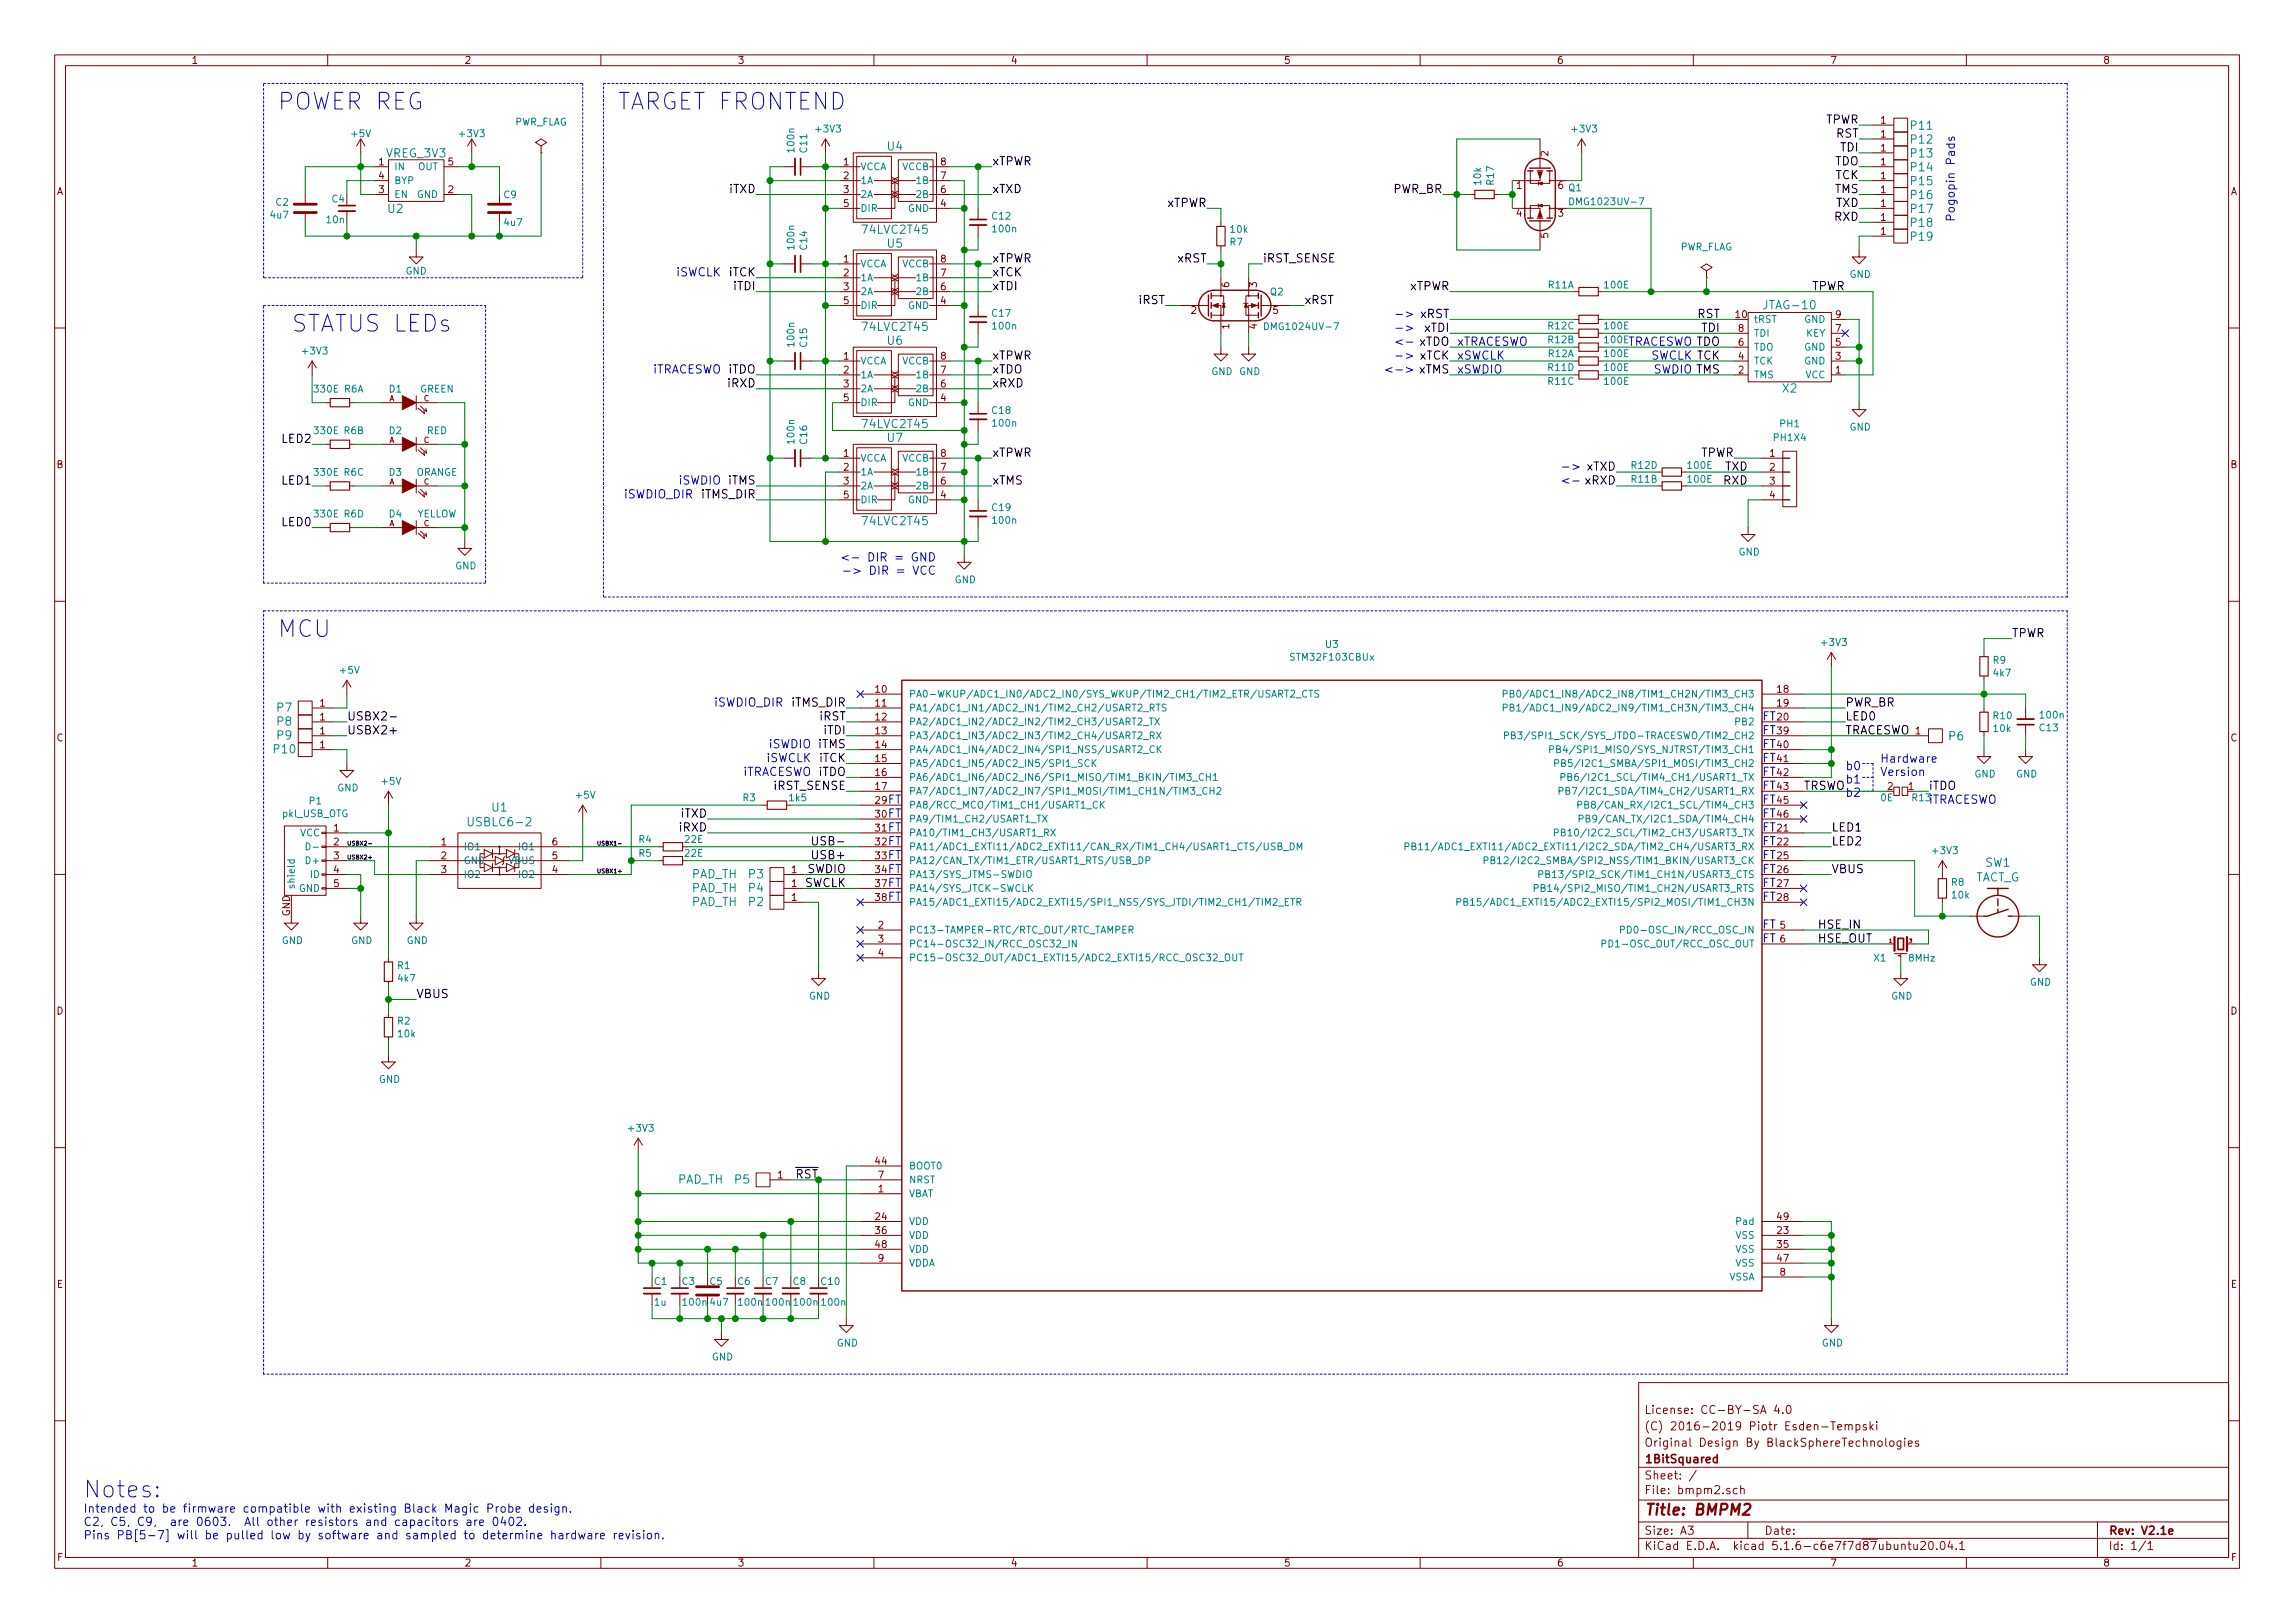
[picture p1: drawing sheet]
<svg xmlns="http://www.w3.org/2000/svg" width="420mm" height="297mm" viewBox="0 0 420 297" stroke-linecap="round" stroke-linejoin="round" font-family="sans-serif">
<defs><g id="words">
<g font-size="4.2" fill="#0000c2">
<text x="50.8" y="20.1">POWER REG</text>
<text x="113" y="20.1">TARGET FRONTEND</text>
<text x="53.3" y="60.7">STATUS LEDs</text>
<text x="50.8" y="116.6">MCU</text>
<text x="15.2" y="274.1">Notes:</text>
</g>
<text font-size="2.8" fill="#840000" x="301" y="277.3">Title: BMPM2</text>
<g font-size="2.1">
<text x="334.1" y="22.6">TPWR</text>
<text x="336.1" y="25.2">RST</text>
<text x="336.9" y="27.7">TDI</text>
<text x="133.6" y="35.3">iTXD</text>
<text x="181.6" y="35.3">xTXD</text>
<text x="181.6" y="30.3">xTPWR</text>
<text x="255" y="35.3">PWR_BR</text>
<text x="335.9" y="35.3">TMS</text>
<text x="335.9" y="30.3">TDO</text>
<text x="336" y="32.8">TCK</text>
<text x="213.6" y="37.9">xTPWR</text>
<text x="335.9" y="40.4">RXD</text>
<text x="336.1" y="37.9">TXD</text>
<text x="133.5" y="50.6">iTCK</text>
<text x="134.4" y="53.1">iTDI</text>
<text x="181.6" y="50.6">xTCK</text>
<text x="181.6" y="53.1">xTDI</text>
<text x="181.6" y="48">xTPWR</text>
<text x="215.5" y="48">xRST</text>
<text x="231.1" y="48">iRST_SENSE</text>
<text x="258" y="53.1">xTPWR</text>
<text x="331.6" y="53.1">TPWR</text>
<text x="208.5" y="55.7">iRST</text>
<text x="238.8" y="55.7">xRST</text>
<text x="310.7" y="58.2">RST</text>
<text x="181.6" y="65.8">xTPWR</text>
<text x="260.8" y="60.7">xTDI</text>
<text x="311.5" y="60.7">TDI</text>
<text x="133.3" y="68.4">iTDO</text>
<text x="133.3" y="70.9">iRXD</text>
<text x="181.6" y="68.4">xTDO</text>
<text x="181.6" y="70.9">xRXD</text>
<text x="51.7" y="81.1">LED2</text>
<text x="181.6" y="83.6">xTPWR</text>
<text x="311.3" y="83.6">TPWR</text>
<text x="51.7" y="88.7">LED1</text>
<text x="181.6" y="88.7">xTMS</text>
<text x="315.6" y="88.7">RXD</text>
<text x="315.8" y="86.1">TXD</text>
<text x="128.5" y="91.2">iTMS_DIR</text>
<text x="51.7" y="96.3">LED0</text>
<text x="368.3" y="116.6">TPWR</text>
<text x="63.5" y="131.9">USBX2-</text>
<text x="145" y="129.3">iTMS_DIR</text>
<text x="150.1" y="131.9">iRST</text>
<text x="337.8" y="129.3">PWR_BR</text>
<text x="337.8" y="131.9">LED0</text>
<text x="63.5" y="134.4">USBX2+</text>
<text x="150.9" y="134.4">iTDI</text>
<text x="337.8" y="134.4">TRACESWO</text>
<text x="149.9" y="142">iTDO</text>
<text x="150" y="139.5">iTCK</text>
<text x="124.7" y="149.6">iTXD</text>
<text x="141.7" y="144.6">iRST_SENSE</text>
<text x="330.2" y="144.6">TRSWO</text>
<text x="353.1" y="144.6">iTDO</text>
<text x="124.5" y="152.2">iRXD</text>
<text x="149.8" y="154.7">USB-</text>
<text x="335.3" y="154.7">LED2</text>
<text x="335.3" y="152.2">LED1</text>
<text x="147.8" y="159.8">SWDIO</text>
<text x="149.2" y="157.3">USB+</text>
<text x="335.3" y="159.8">VBUS</text>
<text x="147.2" y="162.3">SWCLK</text>
<text x="332.7" y="172.5">HSE_OUT</text>
<text x="332.7" y="170">HSE_IN</text>
<text x="76.2" y="182.7">VBUS</text>
</g>
<g font-size="2.1" fill="#008484">
<text x="349.9" y="23.7">P11</text>
<text x="70.7" y="28.8">VREG_3V3</text>
<text x="162.5" y="27.5">U4</text>
<text x="349.9" y="26.3">P12</text>
<text x="349.9" y="28.8">P13</text>
<text x="349.9" y="31.4">P14</text>
<text x="349.9" y="33.9">P15</text>
<text x="71" y="39">U2</text>
<text x="349.9" y="36.4">P16</text>
<text x="349.9" y="39">P17</text>
<text x="349.9" y="41.5">P18</text>
<text x="158.1" y="42.8">74LVC2T45</text>
<text x="162.5" y="45.3">U5</text>
<text x="349.9" y="44.1">P19</text>
<text x="323.3" y="56.6">JTAG-10</text>
<text x="158.1" y="60.6">74LVC2T45</text>
<text x="162.5" y="63.1">U6</text>
<text x="326.4" y="71.8">X2</text>
<text x="158.1" y="78.3">74LVC2T45</text>
<text x="162.5" y="80.9">U7</text>
<text x="158.1" y="96.1">74LVC2T45</text>
<text x="50.7" y="130.3">P7</text>
<text x="50.2" y="137.9">P10</text>
<text x="50.7" y="132.8">P8</text>
<text x="50.7" y="135.3">P9</text>
<text x="356.8" y="135.5">P6</text>
<text x="90.1" y="148.5">U1</text>
<text x="86.3" y="151.2">USBLC6-2</text>
<text x="126.6" y="160.7">PAD_TH</text>
<text x="137.1" y="160.7">P3</text>
<text x="361.5" y="161.3">TACT_G</text>
<text x="363.5" y="158.6">SW1</text>
<text x="126.6" y="165.8">PAD_TH</text>
<text x="126.6" y="163.3">PAD_TH</text>
<text x="137.1" y="165.8">P2</text>
<text x="137.1" y="163.3">P4</text>
<text x="124" y="216.6">PAD_TH</text>
<text x="134.6" y="216.6">P5</text>
</g>
<g font-size="2.1" fill="#0000c2">
<text x="357.9" y="40.7" transform="rotate(-90 357.9 40.7)">Pogopin Pads</text>
<text x="123.7" y="50.6">iSWCLK</text>
<text x="257.1" y="58.2">-&gt; xRST</text>
<text x="257.1" y="63.3">&lt;- xTDO xTRACESWO</text>
<text x="257.1" y="65.8">-&gt; xTCK</text>
<text x="266.7" y="65.8">xSWCLK</text>
<text x="297.5" y="63.3">TRACESWO TDO</text>
<text x="302.1" y="65.8">SWCLK TCK</text>
<text x="119.1" y="68.4">iTRACESWO</text>
<text x="255.9" y="68.4">&lt;-&gt; xTMS xSWDIO</text>
<text x="302.7" y="68.4">SWDIO TMS</text>
<text x="124.3" y="88.7">iSWDIO iTMS</text>
<text x="287.6" y="86.1">-&gt; xTXD</text>
<text x="287.6" y="88.7">&lt;- xRXD</text>
<text x="114.4" y="91.2">iSWDIO_DIR</text>
<text x="158.1" y="102.8">&lt;- DIR = GND</text>
<text x="158.4" y="105.2">-&gt; DIR = VCC</text>
<text x="130.9" y="129.3">iSWDIO_DIR</text>
<text x="322.6" y="131.9">FT</text>
<text x="140.8" y="136.9">iSWDIO iTMS</text>
<text x="322.6" y="136.9">FT</text>
<text x="322.6" y="134.4">FT</text>
<text x="135.6" y="142">iTRACESWO</text>
<text x="140.2" y="139.5">iSWCLK</text>
<text x="322.6" y="142">FT</text>
<text x="322.6" y="139.5">FT</text>
<text x="337.8" y="141">b0</text>
<text x="337.8" y="143.4">b1</text>
<text x="344.2" y="139.6">Hardware</text>
<text x="344.2" y="142">Version</text>
<text x="162.5" y="147.1">FT</text>
<text x="162.5" y="149.6">FT</text>
<text x="322.6" y="149.6">FT</text>
<text x="322.6" y="147.1">FT</text>
<text x="322.6" y="144.6">FT</text>
<text x="337.8" y="145.8">b2</text>
<text x="353.1" y="147.1">iTRACESWO</text>
<text x="162.5" y="154.7">FT</text>
<text x="162.5" y="152.2">FT</text>
<text x="322.6" y="152.2">FT</text>
<text x="322.6" y="154.7">FT</text>
<text x="162.5" y="159.8">FT</text>
<text x="162.5" y="157.3">FT</text>
<text x="322.6" y="157.3">FT</text>
<text x="322.6" y="159.8">FT</text>
<text x="162.5" y="164.9">FT</text>
<text x="162.5" y="162.3">FT</text>
<text x="322.6" y="162.3">FT</text>
<text x="322.6" y="164.9">FT</text>
<text x="322.6" y="172.5">FT</text>
<text x="322.6" y="170">FT</text>
<text x="15.2" y="276.8">Intended to be firmware compatible with existing Black Magic Probe design.</text>
<text x="15.2" y="279.3">C2, C5, C9, are 0603. All other resistors and capacitors are 0402.</text>
<text x="15.2" y="281.7">Pins PB[5-7] will be pulled low by software and sampled to determine hardware revision.</text>
</g>
<text font-size="2.1" fill="#008400" x="145.6" y="215.7">RST</text>
<g font-size="2.1" fill="#840000">
<text x="301" y="261.8">(C) 2016-2019 Piotr Esden-Tempski</text>
<text x="301" y="258.8">License: CC-BY-SA 4.0</text>
<text x="301" y="267.8">1BitSquared</text>
<text x="301" y="264.8">Original Design By BlackSphereTechnologies</text>
<text x="301" y="273.5">File: bmpm2.sch</text>
<text x="301" y="270.8">Sheet: /</text>
<text x="301" y="280.9">Size: A3</text>
<text x="323" y="280.9">Date:</text>
<text x="386" y="280.9">Rev: V2.1e</text>
<text x="301" y="283.7">KiCad E.D.A. kicad 5.1.6-c6e7f7d87ubuntu20.04.1</text>
<text x="386" y="283.7">Id: 1/1</text>
</g>
<g font-size="1.8" fill="#840000">
<text x="35" y="11.7">1</text>
<text x="85" y="11.7">2</text>
<text x="135" y="11.7">3</text>
<text x="185" y="11.7">4</text>
<text x="235" y="11.7">5</text>
<text x="285" y="11.7">6</text>
<text x="335" y="11.7">7</text>
<text x="385" y="11.7">8</text>
<text x="344.3" y="22.6">1</text>
<text x="283.5" y="28.6" transform="rotate(-90 283.5 28.6)">2</text>
<text x="344.3" y="25.2">1</text>
<text x="344.3" y="27.7">1</text>
<text x="10.4" y="35.7">A</text>
<text x="69.4" y="30.3">1</text>
<text x="69.4" y="35.3">3</text>
<text x="69.4" y="32.8">4</text>
<text x="82.1" y="35.3">2</text>
<text x="82.1" y="30.3">5</text>
<text x="154.5" y="30.3">1</text>
<text x="154.5" y="32.8">2</text>
<text x="154.5" y="35.3">3</text>
<text x="172.2" y="35.3">6</text>
<text x="172.2" y="32.8">7</text>
<text x="172.2" y="30.3">8</text>
<text x="277.6" y="34.6">1</text>
<text x="344.3" y="30.3">1</text>
<text x="344.3" y="32.8">1</text>
<text x="344.3" y="35.3">1</text>
<text x="408.4" y="35.7">A</text>
<text x="154.5" y="37.9">5</text>
<text x="172.2" y="37.9">4</text>
<text x="277.6" y="39.7">4</text>
<text x="285.3" y="39.7">3</text>
<text x="344.3" y="37.9">1</text>
<text x="344.3" y="40.4">1</text>
<text x="283.5" y="43.6" transform="rotate(-90 283.5 43.6)">5</text>
<text x="344.3" y="43">1</text>
<text x="154.5" y="48">1</text>
<text x="154.5" y="50.6">2</text>
<text x="154.5" y="53.1">3</text>
<text x="172.2" y="53.1">6</text>
<text x="172.2" y="50.6">7</text>
<text x="172.2" y="48">8</text>
<text x="225" y="52.6" transform="rotate(-90 225 52.6)">6</text>
<text x="230.1" y="52.6" transform="rotate(-90 230.1 52.6)">3</text>
<text x="154.5" y="55.7">5</text>
<text x="172.2" y="55.7">4</text>
<text x="218.1" y="57.4">2</text>
<text x="233.1" y="57.4">5</text>
<text x="317.8" y="58.2">10</text>
<text x="336.1" y="58.2">9</text>
<text x="154.5" y="65.8">1</text>
<text x="172.2" y="65.8">8</text>
<text x="225" y="60.2" transform="rotate(-90 225 60.2)">1</text>
<text x="230.1" y="60.2" transform="rotate(-90 230.1 60.2)">4</text>
<text x="318.3" y="65.8">4</text>
<text x="318.3" y="63.3">6</text>
<text x="318.3" y="60.7">8</text>
<text x="336.1" y="65.8">3</text>
<text x="336.1" y="63.3">5</text>
<text x="336.1" y="60.7">7</text>
<text x="154.5" y="68.4">2</text>
<text x="154.5" y="70.9">3</text>
<text x="172.2" y="70.9">6</text>
<text x="172.2" y="68.4">7</text>
<text x="318.3" y="68.4">2</text>
<text x="336.1" y="68.4">1</text>
<text x="154.5" y="73.4">5</text>
<text x="172.2" y="73.4">4</text>
<text x="154.5" y="83.6">1</text>
<text x="172.2" y="83.6">8</text>
<text x="324" y="83.6">1</text>
<text x="10.4" y="85.7">B</text>
<text x="154.5" y="86.1">2</text>
<text x="154.5" y="88.7">3</text>
<text x="172.2" y="88.7">6</text>
<text x="172.2" y="86.1">7</text>
<text x="324" y="86.1">2</text>
<text x="324" y="88.7">3</text>
<text x="408.4" y="85.7">B</text>
<text x="154.5" y="91.2">5</text>
<text x="172.2" y="91.2">4</text>
<text x="324" y="91.2">4</text>
<text x="58.6" y="129.3">1</text>
<text x="58.6" y="131.9">1</text>
<text x="160.3" y="126.8">10</text>
<text x="160.3" y="129.3">11</text>
<text x="160.3" y="131.9">12</text>
<text x="325.4" y="126.8">18</text>
<text x="325.4" y="129.3">19</text>
<text x="325.4" y="131.9">20</text>
<text x="10.4" y="135.7">C</text>
<text x="58.6" y="134.4">1</text>
<text x="58.6" y="136.9">1</text>
<text x="160.3" y="134.4">13</text>
<text x="160.3" y="136.9">14</text>
<text x="325.4" y="134.4">39</text>
<text x="325.4" y="136.9">40</text>
<text x="350.7" y="134.4">1</text>
<text x="408.4" y="135.7">C</text>
<text x="160.3" y="139.5">15</text>
<text x="160.3" y="142">16</text>
<text x="325.4" y="139.5">41</text>
<text x="325.4" y="142">42</text>
<text x="160.3" y="144.6">17</text>
<text x="160.3" y="147.1">29</text>
<text x="160.3" y="149.6">30</text>
<text x="325.4" y="144.6">43</text>
<text x="325.4" y="147.1">45</text>
<text x="325.4" y="149.6">46</text>
<text x="345.6" y="144.6">2</text>
<text x="349.4" y="144.6">1</text>
<text x="61.1" y="152.2">1</text>
<text x="61.1" y="154.7">2</text>
<text x="80.8" y="154.7">1</text>
<text x="101.1" y="154.7">6</text>
<text x="160.3" y="152.2">31</text>
<text x="160.3" y="154.7">32</text>
<text x="325.4" y="152.2">21</text>
<text x="325.4" y="154.7">22</text>
<text x="61.1" y="157.3">3</text>
<text x="61.1" y="159.8">4</text>
<text x="80.8" y="157.3">2</text>
<text x="80.8" y="159.8">3</text>
<text x="101.1" y="159.8">4</text>
<text x="101.1" y="157.3">5</text>
<text x="144.9" y="159.8">1</text>
<text x="160.3" y="157.3">33</text>
<text x="160.3" y="159.8">34</text>
<text x="325.4" y="157.3">25</text>
<text x="325.4" y="159.8">26</text>
<text x="53.1" y="167.7" transform="rotate(-90 53.1 167.7)">GND</text>
<text x="61.1" y="162.3">5</text>
<text x="144.9" y="164.9">1</text>
<text x="144.9" y="162.3">1</text>
<text x="160.3" y="162.3">37</text>
<text x="160.3" y="164.9">38</text>
<text x="325.4" y="162.3">27</text>
<text x="325.4" y="164.9">28</text>
<text x="160.8" y="170">2</text>
<text x="160.8" y="172.5">3</text>
<text x="325.9" y="170">5</text>
<text x="325.9" y="172.5">6</text>
<text x="160.8" y="175">4</text>
<text x="10.4" y="185.7">D</text>
<text x="408.4" y="185.7">D</text>
<text x="142.4" y="215.7">1</text>
<text x="160.3" y="213.1">44</text>
<text x="160.8" y="215.7">7</text>
<text x="160.8" y="218.2">1</text>
<text x="160.3" y="223.3">24</text>
<text x="160.3" y="225.8">36</text>
<text x="325.4" y="223.3">49</text>
<text x="325.4" y="225.8">23</text>
<text x="160.3" y="228.4">48</text>
<text x="160.8" y="230.9">9</text>
<text x="325.4" y="228.4">35</text>
<text x="325.4" y="230.9">47</text>
<text x="325.9" y="233.5">8</text>
<text x="10.4" y="235.7">E</text>
<text x="408.4" y="235.7">E</text>
<text x="10.5" y="285.7">F</text>
<text x="35" y="286.7">1</text>
<text x="85" y="286.7">2</text>
<text x="135" y="286.7">3</text>
<text x="185" y="286.7">4</text>
<text x="235" y="286.7">5</text>
<text x="285" y="286.7">6</text>
<text x="335" y="286.7">7</text>
<text x="385" y="286.7">8</text>
<text x="408.5" y="285.7">F</text>
</g>
<g font-size="1.8" fill="#008484">
<text x="94.1" y="23">PWR_FLAG</text>
<text x="64.4" y="25.1">+5V</text>
<text x="84.3" y="25.1">+3V3</text>
<text x="145.4" y="27.7" transform="rotate(-90 145.4 27.7)">100n</text>
<text x="147.8" y="27.9" transform="rotate(-90 147.8 27.9)">C11</text>
<text x="149.5" y="24.2">+3V3</text>
<text x="287.9" y="24.2">+3V3</text>
<text x="72.1" y="31.2">IN</text>
<text x="72.1" y="33.7">BYP</text>
<text x="76.5" y="31.2">OUT</text>
<text x="157.5" y="31.2">VCCA</text>
<text x="157.5" y="33.7">1A</text>
<text x="165.2" y="31.2">VCCB</text>
<text x="167.9" y="33.7">1B</text>
<text x="271.2" y="33.8" transform="rotate(-90 271.2 33.8)">10k</text>
<text x="273.5" y="33.8" transform="rotate(-90 273.5 33.8)">R17</text>
<text x="49.6" y="40">4u7</text>
<text x="50.5" y="37.7">C2</text>
<text x="59.9" y="40.9">10n</text>
<text x="60.8" y="37">C4</text>
<text x="72.1" y="36.2">EN</text>
<text x="76.3" y="36.2">GND</text>
<text x="92.3" y="36.3">C9</text>
<text x="92.4" y="41.4">4u7</text>
<text x="157.5" y="36.2">2A</text>
<text x="157.5" y="38.8">DIR</text>
<text x="166.2" y="38.8">GND</text>
<text x="167.9" y="36.2">2B</text>
<text x="181.7" y="40.2">C12</text>
<text x="288.1" y="37.6">DMG1023UV-7</text>
<text x="145.4" y="45.5" transform="rotate(-90 145.4 45.5)">100n</text>
<text x="147.8" y="45.7" transform="rotate(-90 147.8 45.7)">C14</text>
<text x="181.9" y="42.5">100n</text>
<text x="225.2" y="44.9">R7</text>
<text x="225.3" y="42.6">10k</text>
<text x="307.5" y="45.8">PWR_FLAG</text>
<text x="74.2" y="50.3">GND</text>
<text x="157.5" y="48.9">VCCA</text>
<text x="157.5" y="51.5">1A</text>
<text x="165.2" y="48.9">VCCB</text>
<text x="167.9" y="51.5">1B</text>
<text x="283.5" y="52.8">R11A</text>
<text x="293.9" y="52.8">100E</text>
<text x="338.6" y="50.9">GND</text>
<text x="157.5" y="54">2A</text>
<text x="157.5" y="56.6">DIR</text>
<text x="166.2" y="56.6">GND</text>
<text x="167.9" y="54">2B</text>
<text x="181.7" y="58">C17</text>
<text x="232.6" y="54.1">Q2</text>
<text x="321.1" y="59.1">tRST</text>
<text x="330.3" y="59.1">GND</text>
<text x="55.5" y="64.9">+3V3</text>
<text x="145.4" y="63.3" transform="rotate(-90 145.4 63.3)">100n</text>
<text x="147.8" y="63.4" transform="rotate(-90 147.8 63.4)">C15</text>
<text x="181.9" y="60.3">100n</text>
<text x="232.2" y="60.4">DMG1024UV-7</text>
<text x="283.5" y="60.3">R12C</text>
<text x="283.5" y="65.4">R12A</text>
<text x="283.5" y="62.8">R12B</text>
<text x="293.9" y="60.3">100E</text>
<text x="293.9" y="65.4">100E</text>
<text x="293.9" y="62.8">100E</text>
<text x="321.1" y="64.2">TDO</text>
<text x="321.1" y="61.6">TDI</text>
<text x="330.3" y="64.2">GND</text>
<text x="330.6" y="61.6">KEY</text>
<text x="57.6" y="71.8">330E</text>
<text x="63" y="71.8">R6A</text>
<text x="71.3" y="71.8">D1</text>
<text x="76.9" y="71.8">GREEN</text>
<text x="157.5" y="66.7">VCCA</text>
<text x="157.5" y="69.3">1A</text>
<text x="157.5" y="71.8">2A</text>
<text x="165.2" y="66.7">VCCB</text>
<text x="167.9" y="71.8">2B</text>
<text x="167.9" y="69.3">1B</text>
<text x="221.8" y="68.6">GND GND</text>
<text x="283.5" y="67.9">R11D</text>
<text x="283.5" y="70.4">R11C</text>
<text x="293.9" y="67.9">100E</text>
<text x="293.9" y="70.4">100E</text>
<text x="321.1" y="69.3">TMS</text>
<text x="321.1" y="66.7">TCK</text>
<text x="330.3" y="66.7">GND</text>
<text x="330.5" y="69.3">VCC</text>
<text x="157.5" y="74.3">DIR</text>
<text x="166.2" y="74.3">GND</text>
<text x="181.7" y="75.8">C18</text>
<text x="57.6" y="79.5">330E</text>
<text x="63" y="79.5">R6B</text>
<text x="71.3" y="79.5">D2</text>
<text x="78.2" y="79.5">RED</text>
<text x="145.4" y="81.1" transform="rotate(-90 145.4 81.1)">100n</text>
<text x="147.8" y="81.2" transform="rotate(-90 147.8 81.2)">C16</text>
<text x="181.9" y="78.1">100n</text>
<text x="324.9" y="80.7">PH1X4</text>
<text x="326" y="78.2">PH1</text>
<text x="338.6" y="78.8">GND</text>
<text x="57.6" y="87.1">330E</text>
<text x="63" y="87.1">R6C</text>
<text x="71.3" y="87.1">D3</text>
<text x="76.1" y="87.1">ORANGE</text>
<text x="157.5" y="84.5">VCCA</text>
<text x="157.5" y="87">1A</text>
<text x="157.5" y="89.6">2A</text>
<text x="165.2" y="84.5">VCCB</text>
<text x="167.9" y="89.6">2B</text>
<text x="167.9" y="87">1B</text>
<text x="298.7" y="85.8">R12D</text>
<text x="298.7" y="88.4">R11B</text>
<text x="309.1" y="85.8">100E</text>
<text x="309.1" y="88.4">100E</text>
<text x="57.6" y="94.7">330E</text>
<text x="63" y="94.7">R6D</text>
<text x="71.3" y="94.7">D4</text>
<text x="76.2" y="94.7">YELLOW</text>
<text x="157.5" y="92.1">DIR</text>
<text x="166.2" y="92.1">GND</text>
<text x="181.7" y="93.5">C19</text>
<text x="181.9" y="95.9">100n</text>
<text x="318.3" y="101.7">GND</text>
<text x="83.3" y="104.2">GND</text>
<text x="174.8" y="106.7">GND</text>
<text x="242.7" y="118.6">U3</text>
<text x="333.7" y="118.2">+3V3</text>
<text x="62.4" y="123.3">+5V</text>
<text x="236.6" y="120.9">STM32F103CBUx</text>
<text x="364.9" y="121.5">R9</text>
<text x="365" y="123.8">4k7</text>
<text x="166.4" y="127.7">PA0-WKUP/ADC1_IN0/ADC2_IN0/SYS_WKUP/TIM2_CH1/TIM2_ETR/USART2_CTS</text>
<text x="166.4" y="130.2">PA1/ADC1_IN1/ADC2_IN1/TIM2_CH2/USART2_RTS</text>
<text x="280.4" y="127.7">PB0/ADC1_IN8/ADC2_IN8/TIM1_CH2N/TIM3_CH3</text>
<text x="280.4" y="130.2">PB1/ADC1_IN9/ADC2_IN9/TIM1_CH3N/TIM3_CH4</text>
<text x="365" y="131.6">R10</text>
<text x="373.6" y="131.5">100n</text>
<text x="166.4" y="132.8">PA2/ADC1_IN2/ADC2_IN2/TIM2_CH3/USART2_TX</text>
<text x="166.4" y="135.3">PA3/ADC1_IN3/ADC2_IN3/TIM2_CH4/USART2_RX</text>
<text x="166.4" y="137.8">PA4/ADC1_IN4/ADC2_IN4/SPI1_NSS/USART2_CK</text>
<text x="279.1" y="135.3">PB3/SPI1_SCK/SYS_JTDO-TRACESWO/TIM2_CH2</text>
<text x="287.1" y="137.8">PB4/SPI1_MISO/SYS_NJTRST/TIM3_CH1</text>
<text x="317.9" y="132.8">PB2</text>
<text x="365" y="134">10k</text>
<text x="373.5" y="133.8">C13</text>
<text x="70" y="143.6">+5V</text>
<text x="166.4" y="140.4">PA5/ADC1_IN5/ADC2_IN5/SPI1_SCK</text>
<text x="166.4" y="142.9">PA6/ADC1_IN6/ADC2_IN6/SPI1_MISO/TIM1_BKIN/TIM3_CH1</text>
<text x="288.6" y="140.4">PB5/I2C1_SMBA/SPI1_MOSI/TIM3_CH2</text>
<text x="289.3" y="142.9">PB6/I2C1_SCL/TIM4_CH1/USART1_TX</text>
<text x="361.5" y="142.3">GND</text>
<text x="369.1" y="142.3">GND</text>
<text x="51.7" y="149.6">pkl_USB_OTG</text>
<text x="56.7" y="147.2">P1</text>
<text x="61.7" y="144.8">GND</text>
<text x="105.5" y="146.2">+5V</text>
<text x="136" y="146.6">R3</text>
<text x="144.6" y="146.6">1k5</text>
<text x="166.4" y="145.5">PA7/ADC1_IN7/ADC2_IN7/SPI1_MOSI/TIM1_CH1N/TIM3_CH2</text>
<text x="166.4" y="148">PA8/RCC_MCO/TIM1_CH1/USART1_CK</text>
<text x="288.9" y="145.5">PB7/I2C1_SDA/TIM4_CH2/USART1_RX</text>
<text x="292.3" y="148">PB8/CAN_RX/I2C1_SCL/TIM4_CH3</text>
<text x="344.3" y="146.6">0E</text>
<text x="54.9" y="153.1">VCC</text>
<text x="84.8" y="155.6">IO1</text>
<text x="95.2" y="155.6">IO1</text>
<text x="117" y="154.3">R4</text>
<text x="125.4" y="154.3">22E</text>
<text x="166.4" y="150.5">PA9/TIM1_CH2/USART1_TX</text>
<text x="166.4" y="153.1">PA10/TIM1_CH3/USART1_RX</text>
<text x="166.4" y="155.6">PA11/ADC1_EXTI11/ADC2_EXTI11/CAN_RX/TIM1_CH4/USART1_CTS/USB_DM</text>
<text x="263.5" y="155.6">PB11/ADC1_EXTI11/ADC2_EXTI11/I2C2_SDA/TIM2_CH4/USART3_RX</text>
<text x="288.3" y="153.1">PB10/I2C2_SCL/TIM2_CH3/USART3_TX</text>
<text x="292.3" y="150.5">PB9/CAN_TX/I2C1_SDA/TIM4_CH4</text>
<text x="56.4" y="158.2">D+</text>
<text x="56.9" y="160.7">ID</text>
<text x="84.8" y="158.2">GND</text>
<text x="84.8" y="160.7">IO2</text>
<text x="93.1" y="158.2">VBUS</text>
<text x="95.2" y="160.7">IO2</text>
<text x="117" y="156.8">R5</text>
<text x="125.4" y="156.8">22E</text>
<text x="166.4" y="158.2">PA12/CAN_TX/TIM1_ETR/USART1_RTS/USB_DP</text>
<text x="166.4" y="160.7">PA13/SYS_JTMS-SWDIO</text>
<text x="276.6" y="158.2">PB12/I2C2_SMBA/SPI2_NSS/TIM1_BKIN/USART3_CK</text>
<text x="285.4" y="160.7">PB13/SPI2_SCK/TIM1_CH1N/USART3_CTS</text>
<text x="354" y="156.3">+3V3</text>
<text x="54" y="162.9" transform="rotate(-90 54 162.9)">shield</text>
<text x="54.7" y="163.2">GND</text>
<text x="166.4" y="163.2">PA14/SYS_JTCK-SWCLK</text>
<text x="166.4" y="165.8">PA15/ADC1_EXTI15/ADC2_EXTI15/SPI1_NSS/SYS_JTDI/TIM2_CH1/TIM2_ETR</text>
<text x="272.4" y="165.8">PB15/ADC1_EXTI15/ADC2_EXTI15/SPI2_MOSI/TIM1_CH3N</text>
<text x="284.7" y="163.2">PB14/SPI2_MISO/TIM1_CH2N/USART3_RTS</text>
<text x="357.3" y="162.1">R8</text>
<text x="357.4" y="164.5">10k</text>
<text x="51.6" y="172.8">GND</text>
<text x="64.3" y="172.8">GND</text>
<text x="74.4" y="172.8">GND</text>
<text x="166.4" y="170.9">PC13-TAMPER-RTC/RTC_OUT/RTC_TAMPER</text>
<text x="166.4" y="173.4">PC14-OSC32_IN/RCC_OSC32_IN</text>
<text x="294.9" y="173.4">PD1-OSC_OUT/RCC_OSC_OUT</text>
<text x="298.8" y="170.9">PD0-OSC_IN/RCC_OSC_IN</text>
<text x="72.8" y="177.4">R1</text>
<text x="72.9" y="179.7">4k7</text>
<text x="166.4" y="175.9">PC15-OSC32_OUT/ADC1_EXTI15/ADC2_EXTI15/RCC_OSC32_OUT</text>
<text x="343.1" y="176">X1</text>
<text x="349.5" y="176">8MHz</text>
<text x="148.1" y="182.9">GND</text>
<text x="346.2" y="182.9">GND</text>
<text x="371.6" y="180.4">GND</text>
<text x="72.8" y="187.5">R2</text>
<text x="72.9" y="189.9">10k</text>
<text x="69.4" y="198.2">GND</text>
<text x="115.2" y="207.1">+3V3</text>
<text x="166.4" y="214">BOOT0</text>
<text x="166.4" y="216.6">NRST</text>
<text x="166.4" y="219.1">VBAT</text>
<text x="166.4" y="224.2">VDD</text>
<text x="166.4" y="226.7">VDD</text>
<text x="317.8" y="226.7">VSS</text>
<text x="318.1" y="224.2">Pad</text>
<text x="166.4" y="229.3">VDD</text>
<text x="166.4" y="231.8">VDDA</text>
<text x="317.8" y="229.3">VSS</text>
<text x="317.8" y="231.8">VSS</text>
<text x="119.8" y="235.2">C1</text>
<text x="119.9" y="239">1u</text>
<text x="124.9" y="235.2">C3</text>
<text x="125.2" y="239">100n</text>
<text x="130" y="235.2">C5</text>
<text x="130.1" y="239">4u7</text>
<text x="135.1" y="235.2">C6</text>
<text x="135.3" y="239">100n</text>
<text x="140.2" y="235.2">C7</text>
<text x="140.4" y="239">100n</text>
<text x="145.2" y="235.2">C8</text>
<text x="145.5" y="239">100n</text>
<text x="150.4" y="235.2">C10</text>
<text x="150.6" y="239">100n</text>
<text x="316.5" y="234.4">VSSA</text>
<text x="130.3" y="249">GND</text>
<text x="153.2" y="246.4">GND</text>
<text x="333.5" y="246.4">GND</text>
</g>
<text font-size="1.8" fill="#008400" x="285.3" y="34.6">6 Q1</text>
<text font-size="1.8" fill="#0000c2" x="350.1" y="146.6">R13</text>
<g font-size="1.4" fill="#840000">
<text x="71.2" y="73.4">A</text>
<text x="77.6" y="73.4">C</text>
<text x="71.2" y="81.1">A</text>
<text x="77.6" y="81.1">C</text>
<text x="71.2" y="88.7">A</text>
<text x="77.6" y="88.7">C</text>
<text x="71.2" y="96.3">A</text>
<text x="77.6" y="96.3">C</text>
</g>
<g font-size="1.1">
<text x="63.5" y="154.7">USBX2-</text>
<text x="109.2" y="154.7">USBX1-</text>
<text x="63.5" y="157.3">USBX2+</text>
<text x="109.2" y="159.8">USBX1+</text>
</g>
<g font-size=".9" fill="#840000">
<text x="345.9" y="172.5">1</text>
<text x="349.6" y="172.5">3</text>
</g>
<text font-size=".4" fill="#840000" x="347.8" y="175" transform="rotate(-90 347.8 175)">2</text>
</g></defs>
<g fill="none" stroke="#840000" stroke-width=".18">
<path d="M10 10h400v277h-400zM12 12h396v273.1h-396zM60 10v2M110 10v2M160 10v2M210 10v2M260 10v2M310 10v2M360 10v2M55.9 35.6v1.5M55.9 39.2v1.5M63.5 38.6v2.1"/>
<path d="M66 25.4l-.7 1.3M66 25.4v2.6M66 25.4l.8 1.3M68.6 35.6h2.5M68.6 33.1h2.5M68.6 30.5h2.5M71.1 29.2h10.2v7.7h-10.2zM81.3 35.6h2.5M81.3 30.5h2.5M86.4 25.4l-.8 1.3M86.4 25.4v2.6M86.4 25.4l.7 1.3"/>
<path d="M91.4 35.6v1.5M91.4 39.2v1.5M99.1 26.7l1-.6-1-.7-1.1 .7 1.1 .6v1.3M99.1 28h.1M143.5 30.5h2M146.7 30.5h1.9M151.1 25.4l-.7 1.3M151.1 25.4v2.6M151.1 25.4l.8 1.3M153.7 35.6h3.8M153.7 33.1h3.8M153.7 38.1h3.8"/>
<path d="M153.7 30.5h3.8M156.2 28h15.2v12.7h-15.2zM156.8 28.6h6.4v11.4h-6.4zM160 35.6h3.2M160 33.1h3.2M163.2 35l1.3 .6-1.3 .6M163.2 32.4l1.3 .7-1.3 .6M163.8 33.1v5h-3.1M164.5 29.2h6.3v7.7h-6.3zM164.5 35l-1.3 .6 1.3 .6M164.5 32.4l-1.3 .7 1.3 .6M164.5 35.6h3.1"/>
<path d="M164.5 33.1h3.1M170.2 35.6h3.8M170.2 33.1h3.8M170.2 38.1h3.8M170.2 30.5h3.8M179.1 38.1v1.9M269.2 35.6h.8M273.6 35.6h.7M276.9 38.1h5v1.8M280.2 31.3v2.3h3.5v-.5M281.6 33.3v.6M281.6 37.3v.6"/>
<path d="M281.9 25.4v5.4M281.9 31.3v1.8h-5M283.7 38.1v-.5h-3.5v2.3M283.7 31.3v1.8M283.7 38.1v1.8M283.7 33.1h3.3M283.7 38.1h3.3M289.6 25.4l-.8 1.3M289.6 25.4v2.6M289.6 25.4l.7 1.3M342.9 35.6h3.8M342.9 33.1h3.8"/>
<path d="M342.9 38.1h3.8M342.9 30.5h3.8M342.9 25.4h3.8M342.9 22.9h3.8M342.9 28h3.8M346.7 24.2h2.5v2.5h-2.5zM346.7 21.6h2.5v2.6h-2.5zM346.7 26.7h2.5v2.5h-2.5zM346.7 29.2h2.5v2.6h-2.5zM346.7 31.8h2.5v2.5h-2.5zM346.7 34.3h2.5v2.6h-2.5zM346.7 36.9h2.5v2.5h-2.5z"/>
<path d="M346.7 39.4h2.5v2.5h-2.5zM76.2 45.8v1.2h1.3l-1.3 1.3-1.3-1.3h1.3M143.5 48.3h2M146.7 48.3h1.9M153.7 53.4h3.8M153.7 55.9h3.8M153.7 50.8h3.8M153.7 48.3h3.8M156.2 45.8h15.2v12.7h-15.2zM156.8 46.4h6.4v11.4h-6.4zM160 53.4h3.2M160 50.8h3.2"/>
<path d="M163.2 52.7l1.3 .7-1.3 .6M163.2 50.2l1.3 .6-1.3 .7M163.8 50.8v5.1h-3.1M164.5 47h6.3v7.6h-6.3zM164.5 52.7l-1.3 .7 1.3 .6M164.5 50.2l-1.3 .6 1.3 .7M164.5 53.4h3.1M164.5 50.8h3.1M170.2 53.4h3.8M170.2 55.9h3.8M170.2 50.8h3.8M170.2 48.3h3.8"/>
<path d="M179.1 41.2v2M179.1 55.9v1.9M179.1 59v2M215.9 55.9h5.3M221.7 55.9h1.8v5.1M221.7 54.1h1.8M223.5 54.1h.5v3.6h-2.3M223.5 40.7v.7M223.5 45v.8M223.5 50.8v3.3M223.8 55.5h.5M227.7 55.5h.8"/>
<path d="M228.6 54.1h-.5v3.6h2.3M228.6 54.1h1.8M228.6 50.8v3.3M230.4 55.9h-1.8v5.1M230.9 55.9h5.3M281.9 40.4v5.4M288.3 58.5h.8M288.3 53.4h.8M292.6 58.5h.8M292.6 53.4h.8M312.4 49.6l1-.7-1-.6-1 .6 1 .7v1.2M312.4 50.8h.1"/>
<path d="M320 57.2h15.3v12.7h-15.3zM335.3 58.5h2.5M340.4 45.8v1.2h1.2l-1.2 1.3-1.3-1.3h1.3M342.9 40.7h3.8M342.9 43.2h3.8M346.7 41.9h2.5v2.6h-2.5zM10 60h2M57.1 66.1l-.7 1.2M57.1 66.1v2.5M57.1 66.1l.8 1.2M59.7 73.7h.8M64 73.7h.8"/>
<path d="M69.8 73.7h3.9M76.2 73.7h3.8M76.2 72.4v2.6M76.6 74.7l1.1 1-.1-.6M77 74.3l1.1 1-.1-.6M143.5 66.1h2M146.7 66.1h1.9M153.7 73.7h3.8M153.7 71.2h3.8M153.7 68.6h3.8M153.7 66.1h3.8M156.2 63.5h15.2v12.7h-15.2z"/>
<path d="M156.8 64.2h6.4v11.4h-6.4zM160 71.2h3.2M160 68.6h3.2M163.2 70.5l1.3 .7-1.3 .6M163.2 68l1.3 .6-1.3 .7M163.8 68.6v5.1h-3.1M164.5 64.8h6.3v7.6h-6.3zM164.5 70.5l-1.3 .7 1.3 .6M164.5 68l-1.3 .6 1.3 .7M164.5 71.2h3.1M164.5 68.6h3.1M170.2 73.7h3.8"/>
<path d="M170.2 71.2h3.8M170.2 68.6h3.8M170.2 66.1h3.8M179.1 73.7v1.9M179.1 76.7v2.1M223.5 63.5v1.3h1.3l-1.3 1.3-1.3-1.3h1.3M228.6 63.5v1.3h1.3l-1.3 1.3-1.3-1.3h1.3M288.3 68.6h.8M288.3 66.1h.8M288.3 63.5h.8M288.3 61h.8M292.6 68.6h.8"/>
<path d="M292.6 66.1h.8M292.6 63.5h.8M292.6 61h.8M317.5 68.6h2.5M317.5 66.1h2.5M317.5 63.5h2.5M317.5 61h2.5M335.3 68.6h2.5M335.3 66.1h2.5M335.3 63.5h2.5M335.3 61h2.5M340.4 73.7v1.3h1.2l-1.2 1.2-1.3-1.2h1.3"/>
<path d="M408 60h2M59.7 88.9h.8M59.7 81.3h.8M59.7 96.6h.8M64 88.9h.8M64 81.3h.8M64 96.6h.8M69.8 88.9h3.9M69.8 81.3h3.9M69.8 96.6h3.9M76.2 88.9h3.8M76.2 81.3h3.8"/>
<path d="M76.2 96.6h3.8M76.2 80v2.6M76.2 87.7v2.5M76.2 95.3v2.5M76.6 97.6l1.1 1-.1-.6M76.6 90l1.1 1-.1-.7M76.6 82.3l1.1 1-.1-.6M77 97.2l1.1 1-.1-.6M77 89.6l1.1 1-.1-.6M77 82l1.1 1-.1-.7M85.1 99.1v1.3h1.3l-1.3 1.2-1.3-1.2h1.3M143.5 83.9h2"/>
<path d="M146.7 83.9h1.9M153.7 86.4h3.8M153.7 88.9h3.8M153.7 83.9h3.8M153.7 91.5h3.8M156.2 81.3h15.2v12.7h-15.2zM156.8 82h6.4v11.4h-6.4zM160 86.4h3.2M160 88.9h3.2M163.2 88.3l1.3 .6-1.3 .7M163.2 85.8l1.3 .6-1.3 .6M163.8 86.4v5.1h-3.1"/>
<path d="M164.5 82.6h6.3v7.6h-6.3zM164.5 88.3l-1.3 .6 1.3 .7M164.5 85.8l-1.3 .6 1.3 .6M164.5 86.4h3.1M164.5 88.9h3.1M170.2 86.4h3.8M170.2 88.9h3.8M170.2 83.9h3.8M170.2 91.5h3.8M179.1 91.5v1.9M179.1 94.5v2.1M303.5 86.4h.8"/>
<path d="M303.5 88.9h.8M307.8 86.4h.8M307.8 88.9h.8M320 96.6v1.2h1.3l-1.3 1.3-1.2-1.3h1.2M322.6 86.4h3.8M322.6 88.9h3.8M322.6 83.9h3.8M322.6 91.5h3.8M326.4 82.6h2.5v10.1h-2.5zM10 110h2M176.5 101.6v1.3h1.3l-1.3 1.3-1.2-1.3h1.2M335.3 119.4l-.8 1.3"/>
<path d="M335.3 119.4v2.6M335.3 119.4l.7 1.3M363.2 119.4v.8M408 110h2M54.6 128.3h2.5v2.5h-2.5zM54.6 130.8h2.5v2.6h-2.5zM54.6 133.4h2.5v2.5h-2.5zM54.6 135.9h2.5v2.6h-2.5zM57.1 134.7h3.9M57.1 129.6h3.9M57.1 132.1h3.9M57.1 137.2h3.9"/>
<path d="M63.5 139.7v1.3h1.3l-1.3 1.3-1.3-1.3h1.3M63.5 124.5v2.5M63.5 124.5l-.8 1.3M63.5 124.5l.8 1.3M157.5 134.7h7.6M157.5 129.6h7.6M157.5 132.1h7.6M157.5 137.2h7.6M157.5 127h7.6M157.5 139.7h7.6M322.6 134.7h7.6M322.6 129.6h7.6"/>
<path d="M322.6 132.1h7.6M322.6 137.2h7.6M322.6 127h7.6M322.6 139.7h7.6M349.2 134.7h3.9M353.1 133.4h2.5v2.5h-2.5zM363.2 137.2v1.3h1.3l-1.3 1.2-1.3-1.2h1.3M363.2 123.7v.8M363.2 129.6v.7M363.2 133.9v.8M370.8 137.2v1.3h1.3l-1.3 1.2-1.2-1.2h1.2M370.8 129.6v2"/>
<path d="M370.8 132.8v1.9M52.1 151.2h7.6v12.7h-7.6zM58.9 152.3h.8v.3h-.8zM58.9 154.8h.8v.3h-.8zM58.9 157.4h.8v.2h-.8zM58.9 159.9h.8v.3h-.8zM59.7 152.4h3.8M59.7 155h3.8M59.7 157.5h3.8M71.1 144.8l-.7 1.3M71.1 144.8v2.6M71.1 144.8l.8 1.3"/>
<path d="M78.7 155h25.4M78.7 157.5h12M83.8 152.4h15.3v10.2h-15.3zM88.6 158l1.6 .8-1.6 .7zM88.6 155.5l1.6 .7-1.6 .8zM90.2 158.8h2.5M90.2 155.5v1.5M90.2 158v1.5M90.2 156.2h2.5M90.7 156.8l1.5 .7-1.5 .8zM91.4 155v1.2M91.4 158.8v1.3"/>
<path d="M92.2 157.5h11.9M92.5 156.8l-.3 .2v1l-.3 .3M92.7 158l1.5 .8-1.5 .7zM92.7 155.5l1.5 .7-1.5 .8zM94.2 155.5v1.5M94.2 158v1.5M106.7 147.4l-.8 1.2M106.7 147.4v2.5M106.7 147.4l.7 1.2M120.6 155h.8M120.6 157.5h.8M125 157.5h.7"/>
<path d="M139.7 147.4h.8M141 158.8h2.5v2.5h-2.5zM144 147.4h.8M157.5 142.3h7.6M157.5 144.8h7.6M157.5 147.4h7.6M157.5 149.9h7.6M157.5 152.4h7.6M157.5 155h7.6M157.5 157.5h7.6M322.6 142.3h7.6M322.6 144.8h7.6"/>
<path d="M322.6 147.4h7.6M322.6 149.9h7.6M322.6 152.4h7.6M322.6 155h7.6M322.6 157.5h7.6M346.7 144.1h1v1.5h-1zM348.2 144.1h1v1.5h-1zM355.6 157.5l-.8 1.3M355.6 157.5v3.3M355.6 157.5l.8 1.3M10 160h2M53.3 163.9v5h1.3l-1.3 1.3-1.2-1.3h1.2"/>
<path d="M58.9 162.5h.8v.2h-.8zM59.7 160.1h3.8M59.7 162.6h3.8M66 167.7v1.2h1.3l-1.3 1.3-1.2-1.3h1.2M71.1 175.3v.8M71.1 179.6v.8M76.2 167.7v1.2h1.3l-1.3 1.3-1.3-1.3h1.3M78.7 160.1h25.4M141 163.9h2.5v2.5h-2.5zM141 161.3h2.5v2.6h-2.5zM143.5 160.1h3.8M143.5 165.1h3.8"/>
<path d="M143.5 162.6h3.8M149.9 177.8v1.3h1.2l-1.2 1.3-1.3-1.3h1.3M157.5 160.1h7.6M157.5 165.1h7.6M157.5 172.8h7.6M157.5 162.6h7.6M157.5 170.2h7.6M157.5 175.3h7.6M322.6 160.1h7.6M322.6 165.1h7.6M322.6 172.8h7.6M322.6 162.6h7.6"/>
<path d="M322.6 170.2h7.6M345.4 172.8h1.4M346.8 174.5h2.3M348 177.8v1.3h1.2l-1.2 1.3-1.3-1.3h1.3M348 174.5v.8M349.1 172.8h1.4M355.6 164.4v.7M360.7 167.7h2.5M368.3 167.7h2.5M373.4 175.3v1.3h1.2l-1.2 1.2-1.3-1.2h1.3M408 160h2M71.1 193.1v1.2h1.3l-1.3 1.3-1.3-1.3h1.3"/>
<path d="M71.1 185.5v.7M71.1 189.8v.7M10 210h2M116.8 208.3l-.7 1.3M116.8 208.3v2.6M116.8 208.3l.8 1.3M138.4 214.7h2.6v2.5h-2.6zM141 215.9h3.8M157.5 215.9h7.6M157.5 213.4h7.6M157.5 218.5h7.6M408 210h2"/>
<path d="M119.4 236.8v2M124.5 236.8v2M134.6 236.8v2M139.7 236.8v2M144.8 236.8v2M149.9 236.8v2M157.5 223.6h7.6M157.5 226.1h7.6M157.5 228.6h7.6M157.5 231.2h7.6M322.6 223.6h7.6M322.6 226.1h7.6"/>
<path d="M322.6 228.6h7.6M322.6 231.2h7.6M322.6 233.7h7.6M132.1 243.9v1.2h1.2l-1.2 1.3-1.3-1.3h1.3M154.9 241.3v1.3h1.3l-1.3 1.3-1.2-1.3h1.2M300 253h108v32.1h-108zM325.2 257.1l-.3 1.1h.9M325.6 257.7v1M326.4 258.6v.1M327.2 257.4l.2-.2a.8 .8 0 0 1 .5 .8 .8 .8 0 0 1-.5 .7l-.2-.1-.2-.4zM335.3 241.3v1.3h1.2l-1.2 1.3-1.3-1.3h1.3M10 260h2"/>
<path d="M300 278.5h108M300 274.5h108M300 268.5h108M309 279.3h1l-.5 .6 .4 .1v.7l-.2 .1-.7-.1M310.5 269.1l-1.2 2M318 272.5l-.4-.1-.3 .3 .1 .6 .2 .1 .4-.1M318.7 272.5a.37 .37 0 0 1 .6 .1v.8M318.7 271.9v1.5M320 278.5v3M335.2 260.2h.8M335.6 260.2v1.5M336.4 261.2l.8-.1-.1-.3-.4-.1-.3 .2 .1 .7h.6"/>
<path d="M337.8 260.8h.1a.37 .37 0 0 1 .6 .1v.8M337.8 260.7v1M338.5 260.9l.2-.2 .3 .1 .1 .9M339.8 260.8l.4-.1 .3 .3-.1 .6h-.6M339.8 260.7v1.5M341.7 260.8l-.4-.1-.2 .2v.2l.6 .2v.3h-.6M342.4 260.2v1.5M342.5 261.1l.5 .6M343 260.7l-.6 .6M343.6 260.2v.2M343.6 260.7v1M343.9 263.8l.2-.1 .4 .1v.8l-.2 .1-.4-.1z"/>
<path d="M345.2 263.2v1.3l.2 .2M346 263.8l.2-.1 .5 .1v.8l-.3 .1-.4-.1zM348 263.7v1.2l-.3 .3-.3-.1M348 263.8l-.4-.1-.3 .3 .1 .6 .2 .1 .4-.1M348.7 263.2v.2M348.7 263.7v1M349.4 264.2l.7-.1-.1-.3-.4-.1-.2 .2v.7h.6M351.2 263.8a.37 .37 0 0 0-.6 .1l.1 .2 .5 .2 .1 .1-.2 .3-.5-.1M384 278.5v6.6M408 260h2M60 285.1v1.9M110 285.1v1.9"/>
<path d="M160 285.1v1.9M210 285.1v1.9M260 285.1v1.9M300 281.5h108M310 285.1v1.9M348.2 282.7l.2-.1 .3 .1 .1 .9M349.3 282.6h.6M349.5 282.1v1.3l.4 .2M350.4 282.6v.9l.4 .1 .2-.1M351 282.6v1M351.6 282.3l.6-.2 .3 .4-.9 1.1h.9M353.2 282.3l.4-.2a.94 .94 0 0 1 0 1.5l-.5-.3v-.6z"/>
<path d="M354.6 283.5v.1M355.4 282.2l.2-.1a.8 .8 0 0 1 .5 .8 .8 .8 0 0 1-.5 .7 1 1 0 0 1-.2-1.4zM357 282l-.4 1.1h1M357.4 282.6v1M358.1 283.5v.1M358.8 282.5l.4-.4v1.5M358.8 283.6h.8M360 285.1v1.9M392.8 282l-1.3 2M393.2 282.5l.5-.4v1.5M393.2 283.6h.9"/>
<circle cx="280.2" cy="33.1" r=".1"/>
<circle cx="280.2" cy="38.1" r=".1"/>
<circle cx="283.7" cy="33.1" r=".1"/>
<circle cx="283.7" cy="38.1" r=".1"/>
<circle cx="223.5" cy="57.7" r=".1"/>
<circle cx="223.5" cy="54.1" r=".1"/>
<circle cx="228.6" cy="57.7" r=".1"/>
<circle cx="228.6" cy="54.1" r=".1"/>
<circle cx="91.4" cy="156.2" r=".13"/>
<circle cx="91.4" cy="158.8" r=".13"/>
<circle cx="91.4" cy="155" r=".13"/>
<circle cx="91.4" cy="160.1" r=".13"/>
</g>
<g fill="none" stroke="#840000" stroke-width=".3">
<path d="M62 37.6h3M146.6 29v3M146.6 46.8v3M177.5 40.2h3.1M177.5 57.9h3.1M146.6 64.6v3M177.5 75.7h3.1M146.6 82.3v3.1M177.5 93.5h3.1M369.3 132.6h3.1M347.5 171.7h1v2.1h-1zM117.9 235.7h3"/>
<path d="M122.9 235.7h3.1M133.1 235.7h3M138.2 235.7h3M143.3 235.7h3M148.3 235.7h3.1M314.4 266.8l-.5-.1-.2 .3v.6l.2 .1 .5-.1M314.4 266.2v1.5M397.1 280.3l.7-.1-.1-.3-.4-.1-.2 .2 .1 .7h.5"/>
</g>
<path d="M346.8 171.5v2.5M349.1 171.5v2.5M319.4 275.4l.3-.2h.4l.3 .2v.4l-.1 .3-1.3 1.1h1.3" fill="none" stroke="#840000" stroke-width=".41"/>
<path d="M53.8 38.9h4.1M53.8 37.4h4.1M89.4 38.9h4.1M89.4 37.4h4.1M127.5 237h4.1M127.5 235.5h4.1" fill="none" stroke="#840000" stroke-width=".51"/>
<g fill="none" stroke="#840000" stroke-width=".33">
<path d="M62 38.6h3M145.5 29v3M145.5 46.8v3M177.5 41.2h3.1M177.5 59h3.1M145.5 64.6v3M177.5 76.7h3.1M145.5 82.3v3.1M177.5 94.5h3.1M369.3 131.6h3.1M117.9 236.8h3M122.9 236.8h3.1"/>
<path d="M133.1 236.8h3M138.2 236.8h3M143.3 236.8h3M148.3 236.8h3.1"/>
</g>
<g fill="none" stroke="#840000" stroke-width=".2">
<path d="M270 34.8h3.6v1.6h-3.6zM222.8 41.4h1.5v3.6h-1.5zM289.1 57.7h3.5v1.5h-3.5zM289.1 52.6h3.5v1.5h-3.5zM60.5 72.9h3.5v1.6h-3.5zM289.1 62.8h3.5v1.5h-3.5zM289.1 65.3h3.5v1.5h-3.5zM289.1 60.2h3.5v1.6h-3.5zM289.1 67.9h3.5v1.5h-3.5zM60.5 80.6h3.5v1.5h-3.5zM60.5 88.2h3.5v1.5h-3.5zM60.5 95.8h3.5v1.5h-3.5z"/>
<path d="M304.3 85.6h3.5v1.6h-3.5zM304.3 88.2h3.5v1.5h-3.5zM362.5 130.3h1.5v3.6h-1.5zM362.5 120.2h1.5v3.5h-1.5zM121.4 154.2h3.6v1.5h-3.6zM121.4 156.8h3.6v1.5h-3.6zM140.5 146.6h3.5v1.5h-3.5zM70.4 176.1h1.5v3.5h-1.5zM354.8 160.8h1.6v3.6h-1.6zM70.4 186.2h1.5v3.6h-1.5z"/>
</g>
<g fill="none" stroke="#840000" stroke-width=".25">
<path d="M279.7 31.3h1M279.7 39.9h1M280 29.8a2.81 2.81 0 0 1 3-.6 2.81 2.81 0 0 1 1.7 2.6v7.6a2.79 2.79 0 0 1-2.8 2.8 2.79 2.79 0 0 1-2.8-2.8v-7.6a3 3 0 0 1 .9-2zM280 30.8h3.8M281.4 31.3h1M281.4 39.9h1M283.2 31.3h1M283.2 39.9h1M220.3 53.9a2.7 2.7 0 0 1 1.9-.8h7.7a2.79 2.79 0 0 1 2.8 2.8 2.79 2.79 0 0 1-2.8 2.8h-7.7a2.79 2.79 0 0 1-2.5-1.7 2.79 2.79 0 0 1 .6-3.1zM221.2 54v3.8M221.7 53.6v1M221.7 55.4v1"/>
<path d="M221.7 57.2v1M230.4 53.6v1M230.4 55.4v1M230.4 57.2v1M230.9 54v3.8M280 40.4h3.8M326.4 91.5h1.3M326.4 88.9h1.3M326.4 86.4h1.3M326.4 83.9h1.3M165.1 124.5h157.5v111.8h-157.5zM363.9 162.6h3.8"/>
<path d="M365.8 162.6v1.3M365.8 164.5v1.3M365.8 166.4v.6M367.7 166.4l-3.8 1.3h-.7M367.7 167.7h.6"/>
<circle cx="365.8" cy="167.7" r="3.8"/>
</g>
<g fill="#840000" stroke="#840000" stroke-width=".18">
<path d="M281.6 31.6h.7l-.4 .9z"/>
<path d="M281.6 33.6l.7-.3v.5z"/>
<path d="M281.6 37.6l.7-.2v.5z"/>
<path d="M281.9 38.6l.4 1h-.7z"/>
<path d="M222 55.9l1-.4v.8z"/>
<path d="M224 55.5l.3 .7h-.5z"/>
<path d="M228.1 55.5l.3 .7h-.6z"/>
<path d="M229.1 55.6l1 .3-1 .4z"/>
<path d="M73.7 95.3l2.5 1.3-2.5 1.2z"/>
<path d="M73.7 87.7l2.5 1.2-2.5 1.3z"/>
<path d="M73.7 80l2.5 1.3-2.5 1.3z"/>
<path d="M73.7 72.4l2.5 1.3-2.5 1.3z"/>
</g>
<g fill="none" stroke="#008484" stroke-width=".18">
<path d="M287.4 36.2a.64 .64 0 0 1 .7 .6 .64 .64 0 0 1-.7 .7zM300.1 36.2h.8l-.5 1.3M231.5 59.1a.64 .64 0 0 1 .7 .6 .64 .64 0 0 1-.7 .6zM244.2 59.1h.9l-.6 1.2M198.1 139.1l-.5-.1-.1 .2v.4l.6 .2v.3l-.2 .2-.5-.1M199.4 139.2a.6 .6 0 0 0-.8 .4 .6 .6 0 0 0 .6 .7l.2-.1M199.9 139v1.3M200.1 139.6l.6 .7M200.7 139l-.8 .8M207.3 131.4h.7M208.4 131.5l.4-.1 .3 .4-.1 .2-.7 .7h.8M208.4 134.1l.4-.2 .3 .4-.1 .2-.7 .7h.8"/>
<path d="M208.4 136.6l.4-.1 .3 .3-.1 .2-.7 .8h.8M209.3 130.3h1M209.3 132.8h1M209.3 135.3h1M209.3 137.9h1M210.4 131.4h.7M210.6 129.5l.7-.1v-.4l-.7-.1v1.2M210.6 134.6l.7-.1v-.4l-.7-.2v1.3M210.8 131.4v1.3M210.9 129.5l.4 .6M210.9 134.6l.4 .6M211.3 136.6a.6 .6 0 0 0-.8 .4 .6 .6 0 0 0 .6 .8l.2-.2"/>
<path d="M211.4 131.4l.9 1.3M211.7 128.9h.7M211.7 133.9l.9 1.3M211.9 136.5v1.3M212 128.9v1.2M212 137l.6 .8M212.3 131.4l-.9 1.3M212.6 133.9l-.9 1.3M212.6 136.5l-.7 .7M213.5 128.9h-.5l-.2 .2 .1 .3 .5 .3v.3l-.2 .1h-.4M234.1 127l.6-.1 .1-.4-.7-.2v1.3M234.4 127l.4 .6"/>
<path d="M235.2 126.3h.7M235.6 126.3v1.3M236.3 126.5l.5-.2 .2 .4v.2l-.8 .7h.8M237.3 127.7h.9M239.2 126.5a.6 .6 0 0 0-.8 .4 .6 .6 0 0 0 .6 .7l.2-.1M239.6 126.3h.7M240 126.3v1.3M241.4 126.4l-.5-.1-.2 .3 .1 .3 .6 .2v.4l-.2 .1-.5-.1M275.2 127l.7-.1v-.4l-.7-.2v1.3M275.2 129.5l.7-.1v-.4l-.7-.1v1.2M275.4 134.6h.6l.2-.2-.1-.3-.7-.2v1.3M276.5 126.9h.5l.1-.2v-.2l-.6-.2v1.3h.5l.1-.1 .1-.3-.3-.3"/>
<path d="M276.5 129.5l.5-.1 .1-.2v-.2l-.6-.1v1.2h.5l.1-.1 .1-.3-.3-.2M276.7 134.6l.6-.1v-.4l-.6-.2v1.3h.5l.2-.2v-.2l-.3-.2M277.7 129.2l.4-.3v1.2M277.7 130.1h.7M277.8 126.5l.2-.2a.67 .67 0 0 1 .4 .7 .67 .67 0 0 1-.4 .6l-.3-.5zM277.9 133.9h.7l-.4 .5 .4 .2-.1 .6h-.4l-.2-.1M279.9 126.3l-1.1 1.6M279.9 128.8l-1.1 1.6M283.7 137.1l.7-.1v-.4l-.7-.1v1.3M284.6 139.7l.6-.1 .2-.1-.1-.3-.7-.2v1.3M285 137.1l.5-.1 .2-.2-.1-.2-.6-.1v1.3h.5l.2-.2v-.3l-.3-.2M285.9 139.6h.5l.1-.4-.6-.2v1.3h.5l.2-.2v-.2l-.3-.3"/>
<path d="M286.5 136.4l-.3 .9h.8M287.8 139h-.6l-.1 .6 .2-.1 .5 .1v.6l-.2 .1-.5-.1M52.6 157.4h1.3M53.1 157.4v.3l.2 .3 .5-.1v-.5M56.1 154.3a.64 .64 0 0 1 .7 .6 .64 .64 0 0 1-.7 .6zM57.3 155.1h1M96.3 149.7l.6-.1 .2 .1 .1 .3-.9 1.1h.9M188 159.5l.3-.2a.44 .44 0 0 1 .5 .5l-.1 .6-.2 .2h-.4a1 1 0 0 1-.1-1.1zM189.8 149.2h.8M190.2 149.2v1.3M190.9 149.2l.8 1.3M191.2 152.4l.6-.1 .1-.4-.7-.2v1.3"/>
<path d="M191.5 152.4l.4 .6M191.7 149.2l-.8 1.3M192.4 151.7l.8 1.3M193.2 151.7l-.8 1.3M198.9 148h1M200.9 146.8a.51 .51 0 0 0-.6 0 .51 .51 0 0 0-.2 .6l.3 .5 .5-.1M201.4 146.6v1.3M201.6 147.2l.6 .7M202.2 146.6l-.8 .8M207.3 158.2h.9M208.5 156.8a.64 .64 0 0 1 .7 .6 .64 .64 0 0 1-.7 .7zM209.8 157.5l.7-.1v-.5l-.7-.1v1.3"/>
<path d="M216 142.8v-1.2l.4 .9 .4-.9v1.2M216.6 145.4v-1.3l.4 .9 .5-.9v1.3M217.3 141.6h.8l-.4 .4 .3 .2 .1 .4-.3 .2-.5-.1M218 144.1h.7l-.4 .5 .4 .1v.5l-.2 .2-.5-.2M218.3 143h1M219 145.5h1M220.3 141.7a.6 .6 0 0 0-.8 .4 .6 .6 0 0 0 .6 .7l.2-.1M220.9 141.6v1.2M220.9 142.2h.7M221 144.2a.6 .6 0 0 0-.8 .5 .6 .6 0 0 0 .6 .7l.2-.2M221.5 144.1v1.3M221.5 144.7h.7"/>
<path d="M221.6 141.6v1.2M222.1 141.9l.4-.3v1.2M222.1 142.8h.8M222.2 144.1v1.3M222.8 144.2l.5-.1 .2 .4v.2l-.8 .7h.8M231.4 154.3v1l.3 .2h.4l.1-.2v-1M233.5 154.3h-.5l-.2 .1v.3l.5 .3 .2 .3-.3 .2h-.5M234 154.9l.5-.1 .1-.4-.6-.1v1.2h.5l.2-.2v-.2l-.3-.2M234.9 155.7h1M236.2 154.3a.64 .64 0 0 1 .8 .6 .64 .64 0 0 1-.8 .6zM237.5 155.5v-1.2l.4 .9 .4-.9v1.2M257.2 154.9l.7-.1v-.4l-.2-.1h-.5v1.2"/>
<path d="M258.5 154.9l.6-.1 .1-.2-.1-.2-.6-.1v1.2h.5l.2-.1v-.3l-.3-.2M259.7 154.6l.4-.3v1.2M259.7 155.5h.8M260.9 154.6l.4-.3v1.2M260.9 155.5h.7M263.1 154.2l-1.1 1.6M271.7 157.5l.7-.1v-.5l-.7-.1v1.3M273 157.4h.5l.1-.2v-.3l-.6-.1v1.3h.5l.1-.2 .1-.3-.3-.2M274.2 157.2l.3-.4v1.3M274.2 158.1h.7M275.4 156.9l.5-.1 .2 .4-.1 .2-.7 .7h.8M283 160l.5-.1 .1-.4-.6-.2v1.3h.5l.2-.1v-.3l-.3-.2"/>
<path d="M284.2 159.7l.4-.4v1.3M284.6 152.4l.6-.1v-.4l-.6-.2v1.3M285.4 144.8l.6-.1 .2-.2-.1-.3-.7-.1v1.3M285.8 142.2h.6l.1-.2-.1-.3-.6-.1v1.2M285.9 152.3h.5l.1-.2-.1-.2-.5-.2v1.3h.4l.2-.1 .1-.3-.3-.3M286.7 144.7h.5l.1-.5-.6-.1v1.3h.5l.2-.3v-.2l-.3-.2M287 142.2l.6-.1 .1-.4-.7-.1v1.2h.5l.3-.2v-.2l-.3-.2M287 152.1l.4-.4v1.3M287 153h.8M287.8 144.1h.9l-.6 1.3M288.9 141.6h-.4a.87 .87 0 0 0 0 1.2l.4-.1v-.5l-.4-.2-.2 .3M288.9 147.3h.6v-.5l-.6-.2v1.3"/>
<path d="M289.1 149.8h.6l.1-.2v-.3l-.7-.1v1.3M290.1 147.3l.6-.1 .1-.4-.7-.2v1.3h.5l.2-.1 .1-.3-.3-.2M290.4 149.8l.5-.1 .1-.4-.6-.1v1.3h.5l.2-.3v-.2l-.3-.2M291.6 147.2l-.3-.2 .1-.2 .2-.2 .4 .2v.3l-.5 .2-.2 .1v.3l.3 .2h.3l.2-.2-.1-.4-.2-.1M292.3 149.7l-.2 .3-.4-.1-.1-.2v-.4l.5-.1 .2 .2v.8l-.2 .2-.4 .1M187.3 161.9v1.3h.6M188.3 161.9v1.3M188.5 162.4l.6 .8M189.1 161.9l-.8 .7M194.4 173.4h1M195.7 172v1.3M197 172v1.3l-.7-1.3v1.3"/>
<path d="M204.3 170.2l.6-.1 .1-.2v-.3l-.7-.1v1.3M205.6 170.1h.4M206.2 169.5h-.6v1.3h.6M206.7 170.2l.6-.1 .1-.2v-.3l-.7-.1v1.3M207 170.2l.4 .6M222.1 174.7l.5-.1 .3 .3-.1 .2-.7 .8h.8M223.1 176h1M224.4 174.8l.2-.2a.44 .44 0 0 1 .5 .4v.7l-.2 .2-.4-.1a1.07 1.07 0 0 1-.1-1zM225.7 174.6v1l.2 .3 .4-.1 .1-.2v-1M226.8 174.6h.8M227.2 174.6v1.3M231.7 165.7v-1.3l.4 .9 .4-.9v1.3"/>
<path d="M233.1 164.6l.5-.2 .2 .4v.2l-.8 .7h.8M234 165.8h1M235.3 165h.4M235.9 164.4h-.6v1.3h.6M236.3 164.4h.7M236.7 164.4v1.3M237.4 165.1l.6-.1 .1-.4-.7-.2v1.3M237.7 165.1l.5 .6M266.7 165.1l.6-.1 .2-.1-.1-.3-.7-.2v1.3M268 165h.6v-.4l-.6-.2v1.3h.5l.2-.2v-.2l-.3-.3M269.2 164.8l.4-.4v1.3M269.2 165.7h.7"/>
<path d="M271.1 164.4h-.6l-.1 .6 .2-.1 .5 .1v.6l-.2 .1-.5-.1M272.6 164.4l-1.1 1.6M280.9 162.5l.7-.1v-.4l-.7-.1v1.3M281.7 160h.6l.1-.5-.7-.2v1.3M282.1 162.5l.6-.1 .1-.2v-.2l-.7-.1v1.3h.5l.2-.2 .1-.3-.3-.2M283.4 162.2l.3-.3v1.3M283.4 163.2h.7M284.2 160.6h.7M293.3 172.7l.7-.1v-.4l-.7-.2v1.3M296.7 170.2l.6-.1v-.5l-.6-.1v1.3M297.9 169.5a.64 .64 0 0 1 .8 .6 .64 .64 0 0 1-.8 .7z"/>
</g>
<g fill="none" stroke="#0000c2" stroke-width=".18" stroke-dasharray=".4 .4">
<path d="M48.3 15.3h58.4M106.7 15.3v35.5M110.5 15.3h268M378.5 15.3v94M48.3 55.9h40.6M48.3 50.8v-35.5M88.9 55.9v50.8M106.7 50.8h-58.4M48.3 106.7v-50.8M48.3 111.8h330.2M88.9 106.7h-40.6M110.5 109.3v-94"/>
<path d="M378.5 109.3h-268M378.5 111.8v139.7M341 139.7h1.9M342.9 139.7v5.1M342.9 142.3h-1.9M342.9 144.8h-1.9M48.3 251.5v-139.7M378.5 251.5h-330.2"/>
</g>
<g fill="none" stroke="#008400" stroke-width=".18">
<path d="M66 28v7.6h2.6M68.6 30.5h-12.7v5.1M68.6 33.1h-5.1v2.5M83.8 30.5h7.6v5.1M83.8 35.6h2.6v7.6M86.4 28v2.5M99.1 28v15.2h-43.2v-2.5M138.4 35.6h15.3M141 33.1h12.7M143.5 30.5h-2.5v68.6h38.1v-2.5M148.6 30.5h5.1M151.1 38.1h2.6"/>
<path d="M151.1 28v55.9M174 30.5h7.6M174 33.1h2.5v68.5M174 35.6h7.6M174 38.1h2.5M179.1 30.5v7.6M221 38.1h2.5v2.6M264.2 35.6h5M274.3 35.6h2.6M276.9 33.1v5M281.9 25.4h-15.2v20.4h15.2M287 38.1h15.3v15.3"/>
<path d="M289.6 28v5.1M340.4 30.5h2.5M340.4 33.1h2.5M340.4 35.6h2.5M340.4 25.4h2.5M340.4 38.1h2.5M340.4 22.9h2.5M340.4 28h2.5M63.5 40.7v2.5M76.2 43.2v2.6M91.4 40.7v2.5M138.4 50.8h15.3"/>
<path d="M138.4 53.4h15.3M141 48.3h2.5M148.6 48.3h5.1M151.1 55.9h2.6M174 50.8h7.6M174 53.4h7.6M174 48.3h7.6M174 55.9h2.5M179.1 43.2v2.6h-2.6M179.1 48.3v7.6M213.4 55.9h2.5M221 48.3h2.5"/>
<path d="M223.5 45.8v5M231.1 48.3h-2.5v2.5M236.2 55.9h2.6M265.4 58.5h22.9M265.4 53.4h22.9M293.4 58.5h24.1M293.4 53.4h49.5v15.2h-5.1M312.4 50.8v2.6M337.8 58.5h2.6v15.2M340.4 40.7h2.5M342.9 43.2h-2.5v2.6M57.1 68.6v5.1h2.6"/>
<path d="M64.8 73.7h5M80 73.7h5.1v25.4M138.4 71.2h15.3M138.4 68.6h15.3M141 66.1h2.5M148.6 66.1h5.1M153.7 73.7h-1.3v5.1h24.1M174 66.1h7.6M174 71.2h7.6M174 68.6h7.6M174 73.7h2.5M179.1 61v2.5h-2.6"/>
<path d="M179.1 78.8v2.5h-2.6M179.1 66.1v7.6M223.5 61v2.5M228.6 61v2.5M265.4 61h22.9M265.4 63.5h22.9M265.4 66.1h22.9M265.4 68.6h22.9M293.4 61h24.1M293.4 63.5h24.1M293.4 66.1h24.1M293.4 68.6h24.1"/>
<path d="M337.8 63.5h2.6M337.8 66.1h2.6M57.1 96.6h2.6M57.1 88.9h2.6M57.1 81.3h2.6M64.8 96.6h5M64.8 88.9h5M64.8 81.3h5M80 96.6h5.1M80 88.9h5.1M80 81.3h5.1M138.4 88.9h15.3"/>
<path d="M138.4 91.5h15.3M141 83.9h2.5M148.6 83.9h5.1M153.7 86.4h-2.6v12.7M174 88.9h7.6M174 83.9h7.6M174 86.4h2.5M174 91.5h2.5M179.1 83.9v7.6M295.9 88.9h7.6M295.9 86.4h7.6M308.6 88.9h14"/>
<path d="M308.6 86.4h14M317.5 83.9h5.1M322.6 91.5h-2.6v5.1M368.3 116.9h-5.1v2.5M61 137.2h2.5v2.5M61 132.1h2.5M61 134.7h2.5M63.5 127v2.6h-2.5M154.9 139.7h2.6M154.9 137.2h2.6M154.9 132.1h2.6M154.9 129.6h2.6"/>
<path d="M154.9 134.7h2.6M330.2 139.7h5.1M330.2 137.2h5.1M330.2 132.1h7.6M330.2 127h40.6v2.6M330.2 129.6h7.6M330.2 134.7h19M335.3 122v20.3h-5.1M363.2 124.5v5.1M363.2 134.7v2.5M370.8 134.7v2.5M63.5 152.4h7.6"/>
<path d="M63.5 157.5h5.1v2.6h10.1M63.5 155h15.2M71.1 147.4v27.9M78.7 157.5h-2.5v10.2M104.1 155h16.5M106.7 149.9v7.6h-2.6M115.6 157.5h5M125.7 157.5h31.8M125.7 155h31.8M129.5 152.4h28M129.5 149.9h28M139.7 147.4h-24.1v12.7h-11.5"/>
<path d="M144.8 147.4h12.7M154.9 142.3h2.6M154.9 144.8h2.6M330.2 152.4h5.1M330.2 157.5h20.3v10.2h10.2M330.2 155h5.1M330.2 144.8h15.2M63.5 162.6h2.5M63.5 160.1h2.5v7.6M147.3 162.6h10.2M147.3 160.1h10.2M147.3 165.1h2.6v12.7"/>
<path d="M330.2 170.2h22.9v2.6h-2.6M330.2 160.1h5.1M330.2 172.8h15.2M348 175.3v2.5M355.6 165.1v2.6M370.8 167.7h2.6v7.6M71.1 182.9h5.1M71.1 180.4v5.1M71.1 190.5v2.6M116.8 210.9v20.3h40.7M116.8 218.5h40.7M144.8 215.9h12.7"/>
<path d="M149.9 215.9v17.8M157.5 213.4h-2.6v27.9M116.8 228.6h40.7M116.8 226.1h40.7M116.8 223.6h40.7M119.4 238.8v2.5h30.5v-2.5M119.4 231.2v2.5M124.5 231.2v2.5M124.5 238.8v2.5M129.5 228.6v5.1M129.5 238.8v2.5M134.6 228.6v5.1"/>
<path d="M134.6 238.8v2.5M139.7 226.1v7.6M139.7 238.8v2.5M144.8 223.6v10.1M144.8 238.8v2.5M330.2 233.7h5.1M330.2 223.6h5.1v17.7M330.2 231.2h5.1M330.2 228.6h5.1M330.2 226.1h5.1M132.1 241.3v2.6"/>
</g>
<path d="M71.4 133.7h1.2M71.4 131.2h1.2M67.5 154.4h.5M67.5 157h.5M113.2 154.4h.6M113.2 159.5h.6M148.8 153.1v1.2l.2 .3h.5l.1-.3v-1.2" fill="none" stroke="#000" stroke-width=".18"/>
<g fill="none" stroke="#0000c2" stroke-width=".18">
<path d="M356.3 26.4h1.5M356.9 26.4l-.1 .4 .3 .3h.4l.2-.2v-.5M356.9 25.1a.37 .37 0 0 0 .1 .6l.2-.1 .3-.5 .3 .2-.1 .4M255.6 57.5h1.1M257.5 59.7l1.1 .4-1.1 .4M254.9 67.3l-1.2 .4 1.2 .4M255.6 60.1h1.1M255.6 65.2h1.1M256.7 62.2l-1.1 .4 1.1 .5M286.1 85.5h1.1M287.2 87.6l-1.1 .4 1.1 .5M154.5 104.5h1.1"/>
<path d="M155.3 101.7l-1.1 .4 1.1 .4M156.1 102.1h1.1M156.3 104.1l1.2 .4-1.2 .5M353.7 139l.8-.2-.1-.2-.5-.1-.2 .2 .1 .7h.6M351.5 141.1l.1-.1a.37 .37 0 0 1 .5 .1v.8M28.8 273.6l.2 .2-.2 .2-.1-.2 .1-.2v.4M28.8 272.1l.2 .1-.2 .2-.1-.2 .1-.1v.3M78.6 278.3l-.4-.1-.3 .3v.4l.1 .2h.6M79.2 278.2v1M79.8 278.2h.5M80 277.7v1.3l.3 .2M80.8 278.3l.3-.1 .4 .1 .1 .6-.2 .2-.3 .1-.3-.1z"/>
<path d="M82.2 278.2v1M82.7 278.2l-.4 .1-.1 .2M83.7 278.3a.37 .37 0 0 0-.6 .1l.1 .2 .5 .3-.2 .3-.4-.1M85.5 278.3h.6l.1 .9M86.2 278.5l-.5 .1a.3 .3 0 0 0-.2 .3 .3 .3 0 0 0 .2 .3l.5-.1M86.9 278.2v1M87.4 278.2l-.3 .1-.2 .2M87.5 275.8h-.4l-.3 .2 .1 .7h.6M87.8 278.7l.7-.2v-.2l-.5-.1-.2 .2 .1 .7h.6M89.3 276h.7l.2-.2-.1-.4-.2-.2h-.6v1.6M90.4 277.8l.4-.1a.97 .97 0 0 1 0 1.5 .84 .84 0 0 1-.4-1.4zM90.9 275.8v1"/>
<path d="M91.3 275.8h-.3l-.1 .2M91.8 275.9l.2-.1 .5 .1v.6l-.1 .2-.4 .1-.2-.2zM92.1 277.6l-.4 1.1h1M92.5 278.2v1M93.2 275.8h.4l.3 .2v.5l-.1 .2h-.6M93.2 275.2v1.6M93.3 277.8l.2-.1a.82 .82 0 0 1 .6 .6 .82 .82 0 0 1-.3 .8l-.1 .1a.84 .84 0 0 1-.4-1.4zM94.5 276.3l.7-.2-.1-.3h-.4l-.2 .2v.7h.6M94.6 277.8l.6-.1 .2 .1 .1 .3-.9 1.1h.9M96.1 279.1v.1M97.7 275.8h-.5l-.2 .2 .1 .7h.6M97.7 275.2v1.6"/>
<path d="M98.3 276.3l.8-.2-.1-.3h-.4l-.3 .2 .1 .7h.6M100.2 275.8h-.4l-.2 .2 .1 .2 .5 .1v.4h-.6M100.9 275.2v.2M100.9 275.8v1M102.3 275.8v1.2l-.3 .3-.3-.1M102.3 275.8h-.4l-.3 .2 .1 .7h.6M103 275.9l.3-.1h.3l.1 1M103 275.8v1M104.4 276.6v.2M98.5 281.1l.7-.1-.1-.3-.4-.1-.2 .2 .1 .8h.5M101 280.8l.2-.2 .4 .1 .1 .9M101 280.1v1.5"/>
<path d="M102.4 280.7h.6v.9M103 281l-.5 .1a.3 .3 0 0 0-.2 .3 .3 .3 0 0 0 .2 .2h.5M103.8 280.6v1M104.2 280.6l-.3 .1-.1 .2M105.4 280.7l-.5-.1-.3 .3 .2 .7h.6M105.4 280.1v1.5M105.9 280.6l.3 1 .3-.7 .3 .7 .3-1M107.7 280.7h.6v.9M108.3 281l-.5 .1a.31 .31 0 0 0-.2 .3 .31 .31 0 0 0 .2 .2h.5M109.1 280.6v1M109.5 280.6l-.4 .3M109.9 281.1l.8-.1-.1-.3-.4-.1-.3 .2 .1 .8h.6"/>
<path d="M112.5 280.6v1M112.9 280.6l-.4 .3M113.4 281.1l.7-.1-.1-.3-.4-.1-.2 .2v.8h.6M114.6 280.6l.3 1 .4-1M115.9 280.1v.1M115.9 280.6v1M117.1 280.7a.37 .37 0 0 0-.6 .1l.1 .3 .6 .2-.2 .3h-.5M117.9 280.1v.1M117.9 280.6v1M118.6 280.8l.2-.2 .4 .2 .1 .5-.1 .3h-.4l-.2-.1zM120 280.8l.2-.2 .3 .1 .1 .9M120 280.6v1"/>
<path d="M121.3 281.5v.1"/>
</g>
<g fill="#008400" stroke="#008400" stroke-width=".25">
<circle cx="129.5" cy="241.3" r=".51"/>
<circle cx="124.5" cy="241.3" r=".51"/>
<circle cx="134.6" cy="241.3" r=".51"/>
<circle cx="132.1" cy="241.3" r=".51"/>
<circle cx="176.5" cy="99.1" r=".51"/>
<circle cx="129.5" cy="228.6" r=".51"/>
<circle cx="85.1" cy="88.9" r=".51"/>
<circle cx="134.6" cy="228.6" r=".51"/>
<circle cx="139.7" cy="241.3" r=".51"/>
<circle cx="119.4" cy="231.2" r=".51"/>
<circle cx="124.5" cy="231.2" r=".51"/>
<circle cx="86.4" cy="43.2" r=".51"/>
<circle cx="63.5" cy="43.2" r=".51"/>
<circle cx="76.2" cy="43.2" r=".51"/>
<circle cx="66" cy="30.5" r=".51"/>
<circle cx="340.4" cy="63.5" r=".51"/>
<circle cx="85.1" cy="96.6" r=".51"/>
<circle cx="335.3" cy="137.2" r=".51"/>
<circle cx="335.3" cy="233.7" r=".51"/>
<circle cx="91.4" cy="43.2" r=".51"/>
<circle cx="176.5" cy="91.5" r=".51"/>
<circle cx="176.5" cy="73.7" r=".51"/>
<circle cx="144.8" cy="241.3" r=".51"/>
<circle cx="335.3" cy="139.7" r=".51"/>
<circle cx="176.5" cy="55.9" r=".51"/>
<circle cx="86.4" cy="30.5" r=".51"/>
<circle cx="176.5" cy="45.8" r=".51"/>
<circle cx="176.5" cy="81.3" r=".51"/>
<circle cx="276.9" cy="35.6" r=".51"/>
<circle cx="266.7" cy="35.6" r=".51"/>
<circle cx="312.4" cy="53.4" r=".51"/>
<circle cx="176.5" cy="63.5" r=".51"/>
<circle cx="144.8" cy="223.6" r=".51"/>
<circle cx="139.7" cy="226.1" r=".51"/>
<circle cx="176.5" cy="86.4" r=".51"/>
<circle cx="335.3" cy="231.2" r=".51"/>
<circle cx="335.3" cy="228.6" r=".51"/>
<circle cx="335.3" cy="226.1" r=".51"/>
<circle cx="151.1" cy="30.5" r=".51"/>
<circle cx="179.1" cy="66.1" r=".51"/>
<circle cx="179.1" cy="48.3" r=".51"/>
<circle cx="340.4" cy="66.1" r=".51"/>
<circle cx="151.1" cy="83.9" r=".51"/>
<circle cx="179.1" cy="83.9" r=".51"/>
<circle cx="151.1" cy="99.1" r=".51"/>
<circle cx="176.5" cy="78.8" r=".51"/>
<circle cx="151.1" cy="38.1" r=".51"/>
<circle cx="302.3" cy="53.4" r=".51"/>
<circle cx="151.1" cy="55.9" r=".51"/>
<circle cx="223.5" cy="48.3" r=".51"/>
<circle cx="141" cy="33.1" r=".51"/>
<circle cx="176.5" cy="38.1" r=".51"/>
<circle cx="116.8" cy="226.1" r=".51"/>
<circle cx="85.1" cy="81.3" r=".51"/>
<circle cx="151.1" cy="48.3" r=".51"/>
<circle cx="355.6" cy="167.7" r=".51"/>
<circle cx="151.1" cy="66.1" r=".51"/>
<circle cx="179.1" cy="30.5" r=".51"/>
<circle cx="363.2" cy="127" r=".51"/>
<circle cx="71.1" cy="182.9" r=".51"/>
<circle cx="71.1" cy="152.4" r=".51"/>
<circle cx="66" cy="162.6" r=".51"/>
<circle cx="116.8" cy="228.6" r=".51"/>
<circle cx="116.8" cy="223.6" r=".51"/>
<circle cx="116.8" cy="218.5" r=".51"/>
<circle cx="141" cy="83.9" r=".51"/>
<circle cx="115.6" cy="157.5" r=".51"/>
<circle cx="141" cy="66.1" r=".51"/>
<circle cx="141" cy="48.3" r=".51"/>
</g>
<g fill="none" stroke="#000084" stroke-width=".18">
<path d="M337.2 60.4l1.2 1.2M338.4 60.4l-1.2 1.2M156.9 126.4l1.2 1.2M158.1 126.4l-1.2 1.2M329.6 149.3l1.2 1.2M329.6 146.7l1.2 1.3M330.8 149.3l-1.2 1.2M330.8 146.7l-1.2 1.3M156.9 174.7l1.2 1.2M156.9 172.1l1.2 1.3M156.9 169.6l1.2 1.2M156.9 164.5l1.2 1.2"/>
<path d="M158.1 174.7l-1.2 1.2M158.1 172.1l-1.2 1.3M158.1 169.6l-1.2 1.2M158.1 164.5l-1.2 1.2M329.6 162l1.2 1.2M329.6 164.5l1.2 1.2M330.8 162l-1.2 1.2M330.8 164.5l-1.2 1.2"/>
</g>
<use href="#words"/>
</svg>
